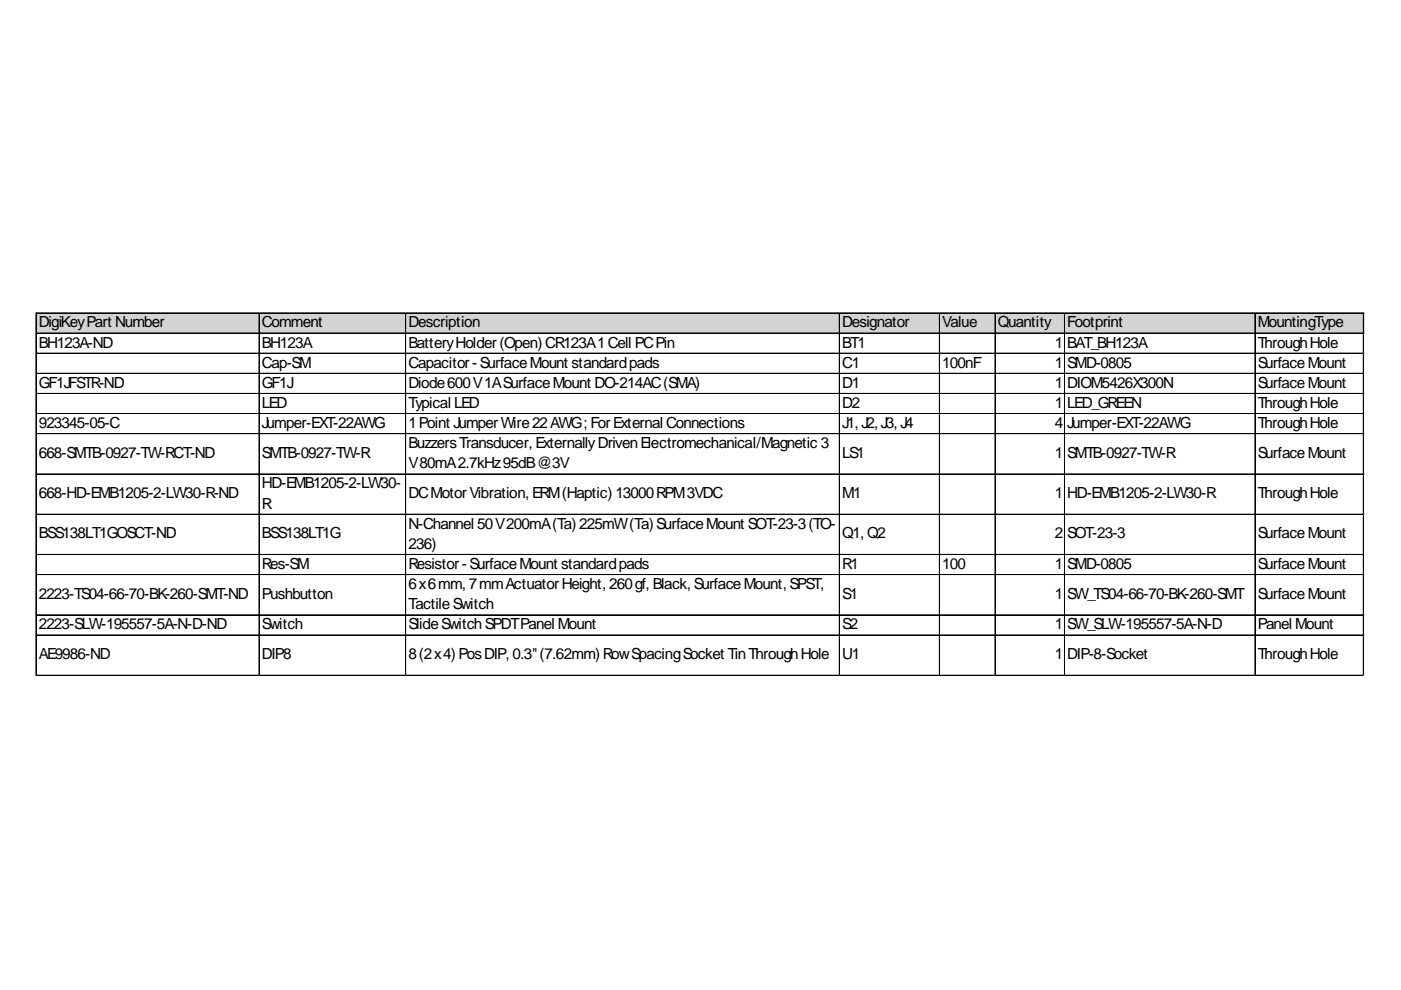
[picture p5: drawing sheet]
<svg xmlns="http://www.w3.org/2000/svg" width="297mm" height="210mm" viewBox="0 0 297 210" stroke-linecap="round" stroke-linejoin="round" font-family="sans-serif">
<defs><g id="words">
<g font-size="3.2">
<text x="8.2" y="69.4">DigiKeyPart Number</text>
<text x="55.5" y="69.4">Comment</text>
<text x="86.6" y="69.4">Description</text>
<text x="178.5" y="69.4">Designator</text>
<text x="199.8" y="69.4">Value</text>
<text x="211.5" y="69.4">Quantity</text>
<text x="226.3" y="69.4">Footprint</text>
<text x="266.7" y="69.4">MountingType</text>
<text x="8.2" y="73.7">BH123A-ND</text>
<text x="55.5" y="73.7">BH123A</text>
<text x="55.5" y="77.9">Cap-SM</text>
<text x="86.6" y="73.7">BatteryHolder(Open)CR123A1Cell PCPin</text>
<text x="86.6" y="77.9">Capacitor-SurfaceMount standardpads</text>
<text x="178.5" y="73.7">BT1</text>
<text x="178.5" y="77.9">C1</text>
<text x="199.8" y="77.9">100nF</text>
<text x="223.6" y="73.7">1</text>
<text x="223.6" y="77.9">1</text>
<text x="226.3" y="73.7">BAT_BH123A</text>
<text x="226.3" y="77.9">SMD-0805</text>
<text x="266.7" y="73.7">ThroughHole</text>
<text x="266.7" y="77.9">SurfaceMount</text>
<text x="8.2" y="82.2">GF1JFSTR-ND</text>
<text x="55.5" y="82.2">GF1J</text>
<text x="86.6" y="82.2">Diode600V1ASurfaceMount DO-214AC(SMA)</text>
<text x="178.5" y="82.2">D1</text>
<text x="223.6" y="82.2">1</text>
<text x="226.3" y="82.2">DIOM5426X300N</text>
<text x="266.7" y="82.2">SurfaceMount</text>
<text x="55.5" y="86.5">LED</text>
<text x="86.6" y="86.5">Typical LED</text>
<text x="178.5" y="86.5">D2</text>
<text x="223.6" y="86.5">1</text>
<text x="226.3" y="86.5">LED_GREEN</text>
<text x="266.7" y="86.5">ThroughHole</text>
<text x="8.2" y="90.8">923345-05-C</text>
<text x="55.5" y="90.8">Jumper-EXT-22AWG</text>
<text x="86.6" y="90.8">1Point JumperWire22AWG; ForExternal Connections</text>
<text x="86.6" y="95">BuzzersTransducer, ExternallyDrivenElectromechanical/Magnetic 3</text>
<text x="178.5" y="90.8">J1, J2, J3, J4</text>
<text x="223.6" y="90.8">4</text>
<text x="226.3" y="90.8">Jumper-EXT-22AWG</text>
<text x="266.7" y="90.8">ThroughHole</text>
<text x="8.2" y="97.1">668-SMTB-0927-TW-RCT-ND</text>
<text x="55.5" y="97.1">SMTB-0927-TW-R</text>
<text x="86.6" y="99.3">V80mA2.7kHz95dB@3V</text>
<text x="178.5" y="97.1">LS1</text>
<text x="223.6" y="97.1">1</text>
<text x="226.3" y="97.1">SMTB-0927-TW-R</text>
<text x="266.7" y="97.1">SurfaceMount</text>
<text x="8.2" y="105.6">668-HD-EMB1205-2-LW30-R-ND</text>
<text x="55.5" y="103.6">HD-EMB1205-2-LW30-</text>
<text x="55.5" y="107.8">R</text>
<text x="86.6" y="105.6">DCMotorVibration, ERM(Haptic) 13000RPM3VDC</text>
<text x="178.5" y="105.6">M1</text>
<text x="223.6" y="105.6">1</text>
<text x="226.3" y="105.6">HD-EMB1205-2-LW30-R</text>
<text x="266.7" y="105.6">ThroughHole</text>
<text x="86.6" y="112.1">N-Channel 50V200mA(Ta)225mW(Ta)SurfaceMount SOT-23-3(TO-</text>
<text x="8.2" y="114.2">BSS138LT1GOSCT-ND</text>
<text x="55.5" y="114.2">BSS138LT1G</text>
<text x="86.6" y="116.4">236)</text>
<text x="178.5" y="114.2">Q1, Q2</text>
<text x="223.6" y="114.2">2</text>
<text x="226.3" y="114.2">SOT-23-3</text>
<text x="266.7" y="114.2">SurfaceMount</text>
<text x="55.5" y="120.6">Res-SM</text>
<text x="86.6" y="120.6">Resistor-SurfaceMount standardpads</text>
<text x="86.6" y="124.9">6x6mm, 7mmActuatorHeight, 260gf, Black, SurfaceMount, SPST,</text>
<text x="178.5" y="120.6">R1</text>
<text x="199.8" y="120.6">100</text>
<text x="223.6" y="120.6">1</text>
<text x="226.3" y="120.6">SMD-0805</text>
<text x="266.7" y="120.6">SurfaceMount</text>
<text x="8.2" y="127">2223-TS04-66-70-BK-260-SMT-ND</text>
<text x="55.5" y="127">Pushbutton</text>
<text x="86.6" y="129.2">TactileSwitch</text>
<text x="178.5" y="127">S1</text>
<text x="223.6" y="127">1</text>
<text x="226.3" y="127">SW_TS04-66-70-BK-260-SMT</text>
<text x="266.7" y="127">SurfaceMount</text>
<text x="8.2" y="133.4">2223-SLW-195557-5A-N-D-ND</text>
<text x="55.5" y="133.4">Switch</text>
<text x="86.6" y="133.4">SlideSwitchSPDTPanel Mount</text>
<text x="178.5" y="133.4">S2</text>
<text x="223.6" y="133.4">1</text>
<text x="226.3" y="133.4">SW_SLW-195557-5A-N-D</text>
<text x="266.7" y="133.4">Panel Mount</text>
<text x="8.2" y="139.8">AE9986-ND</text>
<text x="55.5" y="139.8">DIP8</text>
<text x="86.6" y="139.8">8(2x4)PosDIP, 0.3&quot;(7.62mm)RowSpacingSocket TinThroughHole</text>
<text x="178.5" y="139.8">U1</text>
<text x="223.6" y="139.8">1</text>
<text x="226.3" y="139.8">DIP-8-Socket</text>
<text x="266.7" y="139.8">ThroughHole</text>
</g>
</g></defs>
<path d="M7.7 66.4h281.5v4.4h-281.5z" fill="#d3d3d3"/>
<g fill="none" stroke="#000" stroke-width=".21">
<path d="M7.6 66.3v77M7.7 66.3v77M7.8 66.3h281.4M7.8 66.4h281.4M7.8 70.6h281.4M7.8 70.7h281.4M7.8 74.9h281.4M7.8 79.1h281.4M7.8 79.2h281.4M54.9 66.5v76.8M55 66.5v76.8M86 66.5v76.8"/>
<path d="M86.1 66.5v76.8M177.9 66.5v76.8M178 66.5v76.8M199.2 66.5v76.8M211 66.5v76.8M225.7 66.5v76.8M225.8 66.5v76.8M266.1 66.5v76.8M289 66.5v76.8M289.1 66.5v76.8M7.8 83.4h281.4M7.8 83.5h281.4"/>
<path d="M7.8 87.7h281.4M7.8 91.9h281.4M7.8 92h281.4M7.8 100.5h281.4M7.8 100.6h281.4M7.8 109h281.4M7.8 109.1h281.4M7.8 117.6h281.4M7.8 121.8h281.4M7.8 121.9h281.4M7.8 130.4h281.4M7.8 134.6h281.4"/>
<path d="M7.8 134.7h281.4M7.8 143.2h281.4"/>
</g>
<path d="M7.6 143.3v.1" fill="none" stroke="#e0e0e0" stroke-width=".21"/>
<path d="M7.6 143.3l.2 .1z" fill="#e0e0e0"/>
<path d="M54.9 143.3v.1" fill="none" stroke="#e0e0e0" stroke-width=".21"/>
<path d="M54.9 143.3l.2 .1z" fill="#e0e0e0"/>
<path d="M86 143.3v.1" fill="none" stroke="#e0e0e0" stroke-width=".21"/>
<path d="M86 143.3l.2 .1z" fill="#e0e0e0"/>
<path d="M177.9 143.3v.1" fill="none" stroke="#e0e0e0" stroke-width=".21"/>
<path d="M177.9 143.3l.2 .1z" fill="#e0e0e0"/>
<path d="M199.2 143.3v.1" fill="none" stroke="#e0e0e0" stroke-width=".21"/>
<path d="M199.2 143.3l.1 .1z" fill="#e0e0e0"/>
<path d="M211 143.3v.1" fill="none" stroke="#e0e0e0" stroke-width=".21"/>
<path d="M211 143.3l.1 .1z" fill="#e0e0e0"/>
<path d="M225.7 143.3v.1" fill="none" stroke="#e0e0e0" stroke-width=".21"/>
<path d="M225.7 143.3l.1 .1z" fill="#e0e0e0"/>
<path d="M266.1 143.3v.1" fill="none" stroke="#e0e0e0" stroke-width=".21"/>
<path d="M266.1 143.3l.1 .1z" fill="#e0e0e0"/>
<path d="M289 143.3v.1" fill="none" stroke="#e0e0e0" stroke-width=".21"/>
<path d="M289 143.3l.2 .1z" fill="#e0e0e0"/>
<path d="M289.2 74.9h.1" fill="none" stroke="#e0e0e0" stroke-width=".21"/>
<path d="M289.2 74.9v.1z" fill="#e0e0e0"/>
<path d="M289.2 79.1h.1" fill="none" stroke="#e0e0e0" stroke-width=".21"/>
<path d="M289.2 79.1v.2z" fill="#e0e0e0"/>
<path d="M289.2 83.4h.1" fill="none" stroke="#e0e0e0" stroke-width=".21"/>
<path d="M289.2 83.4v.2z" fill="#e0e0e0"/>
<path d="M289.2 87.7h.1" fill="none" stroke="#e0e0e0" stroke-width=".21"/>
<path d="M289.2 87.7v.1z" fill="#e0e0e0"/>
<path d="M289.2 91.9h.1" fill="none" stroke="#e0e0e0" stroke-width=".21"/>
<path d="M289.2 91.9v.2z" fill="#e0e0e0"/>
<path d="M289.2 100.5h.1" fill="none" stroke="#e0e0e0" stroke-width=".21"/>
<path d="M289.2 100.5v.1z" fill="#e0e0e0"/>
<path d="M289.2 109h.1" fill="none" stroke="#e0e0e0" stroke-width=".21"/>
<path d="M289.2 109v.2z" fill="#e0e0e0"/>
<path d="M289.2 117.6h.1" fill="none" stroke="#e0e0e0" stroke-width=".21"/>
<path d="M289.2 117.6v.1z" fill="#e0e0e0"/>
<path d="M289.2 121.8h.1" fill="none" stroke="#e0e0e0" stroke-width=".21"/>
<path d="M289.2 121.8v.2z" fill="#e0e0e0"/>
<path d="M289.2 130.4h.1" fill="none" stroke="#e0e0e0" stroke-width=".21"/>
<path d="M289.2 130.4v.1z" fill="#e0e0e0"/>
<path d="M289.2 134.6h.1" fill="none" stroke="#e0e0e0" stroke-width=".21"/>
<path d="M289.2 134.6v.2z" fill="#e0e0e0"/>
<path d="M289.2 143.2h.1" fill="none" stroke="#e0e0e0" stroke-width=".21"/>
<path d="M289.2 143.2v.1z" fill="#e0e0e0"/>
<use href="#words"/>
</svg>
